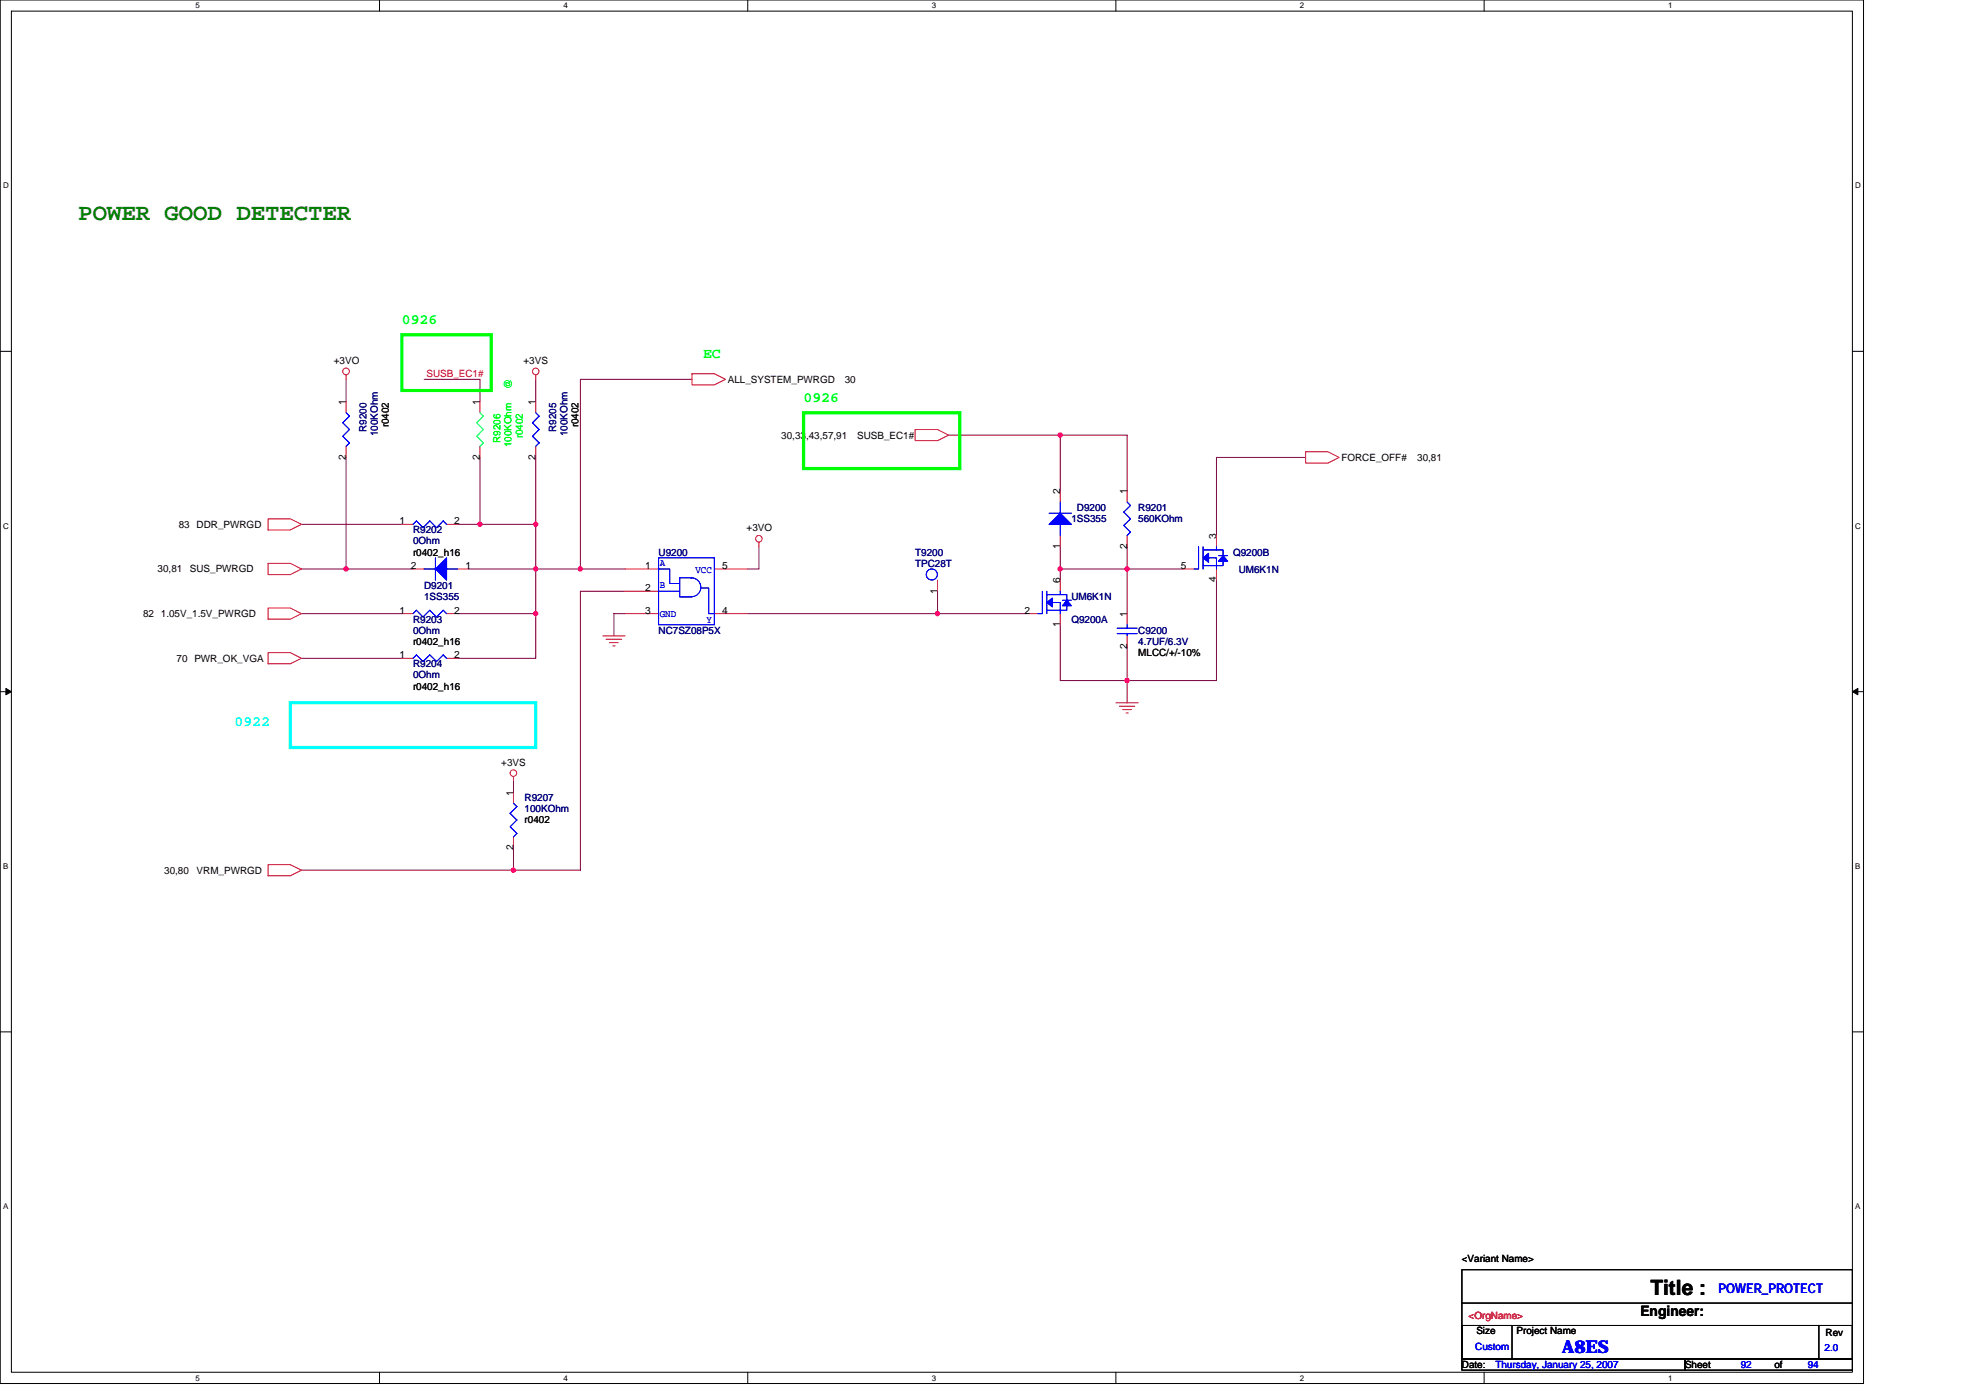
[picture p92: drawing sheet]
<svg xmlns="http://www.w3.org/2000/svg" width="297mm" height="210mm" viewBox="0 0 297 210" stroke-linecap="round" stroke-linejoin="round" font-family="sans-serif">
<defs><g id="words">
<text font-size="3.5" fill="#008000" x="11.8" y="33.1">POWER GOOD DETECTER</text>
<text font-size="3.2" x="248" y="194.5">Title :</text>
<text font-size="2.7" fill="#00f" x="234.7" y="203.3">A8ES</text>
<g font-size="2.2" fill="#0f0">
<text x="60.4" y="48.7">0926</text>
<text x="105.6" y="53.8">EC</text>
<text x="120.7" y="60.5">0926</text>
</g>
<text font-size="2.2" fill="#0ff" x="35.2" y="109.1">0922</text>
<text font-size="2.2" x="246.5" y="197.8">Engineer:</text>
<text font-size="2" fill="#00f" x="258.2" y="194.3">POWER_PROTECT</text>
<g font-size="1.5">
<text x="50.2" y="54.7">+3VO</text>
<text x="78.7" y="54.7">+3VS</text>
<text x="109.3" y="57.5">ALL_SYSTEM_PWRGD</text>
<text x="126.9" y="57.5">30</text>
<text x="52" y="60.9" transform="rotate(-90 52 60.9)">1</text>
<text x="58.4" y="64.2" transform="rotate(-90 58.4 64.2)">r0402</text>
<text x="72.1" y="60.9" transform="rotate(-90 72.1 60.9)">1</text>
<text x="80.5" y="60.9" transform="rotate(-90 80.5 60.9)">1</text>
<text x="86.9" y="64.2" transform="rotate(-90 86.9 64.2)">r0402</text>
<text x="117.4" y="65.9">30,33,43,57,91</text>
<text x="128.8" y="65.9">SUSB_EC1#</text>
<text x="52" y="69.1" transform="rotate(-90 52 69.1)">2</text>
<text x="72.1" y="69.1" transform="rotate(-90 72.1 69.1)">2</text>
<text x="80.5" y="69.1" transform="rotate(-90 80.5 69.1)">2</text>
<text x="201.5" y="69.2">FORCE_OFF#</text>
<text x="212.9" y="69.2">30,81</text>
<text x="159.3" y="74.3" transform="rotate(-90 159.3 74.3)">2</text>
<text x="169.3" y="74.3" transform="rotate(-90 169.3 74.3)">1</text>
<text x="26.9" y="79.3">83 DDR_PWRGD</text>
<text x="60" y="78.8">1</text>
<text x="62.1" y="83.5">r0402_h16</text>
<text x="68.3" y="78.8">2</text>
<text x="112.2" y="79.8">+3VO</text>
<text x="159.3" y="82.5" transform="rotate(-90 159.3 82.5)">1</text>
<text x="169.3" y="82.5" transform="rotate(-90 169.3 82.5)">2</text>
<text x="182.7" y="81" transform="rotate(-90 182.7 81)">3</text>
<text x="23.7" y="86">30,81</text>
<text x="28.5" y="86">SUS_PWRGD</text>
<text x="61.7" y="85.5">2</text>
<text x="69.9" y="85.5">1</text>
<text x="96.9" y="85.5">1</text>
<text x="96.9" y="88.8">2</text>
<text x="108.5" y="85.5">5</text>
<text x="140.8" y="89.2" transform="rotate(-90 140.8 89.2)">1</text>
<text x="159.3" y="87.7" transform="rotate(-90 159.3 87.7)">6</text>
<text x="177.4" y="85.5">5</text>
<text x="182.7" y="87.5" transform="rotate(-90 182.7 87.5)">4</text>
<text x="21.5" y="92.7">82</text>
<text x="24.2" y="92.7">1.05V_1.5V_PWRGD</text>
<text x="60" y="92.2">1</text>
<text x="68.3" y="92.2">2</text>
<text x="96.9" y="92.2">3</text>
<text x="108.5" y="92.2">4</text>
<text x="153.9" y="92.2">2</text>
<text x="159.3" y="94.2" transform="rotate(-90 159.3 94.2)">1</text>
<text x="169.3" y="92.7" transform="rotate(-90 169.3 92.7)">1</text>
<text x="26.5" y="99.4">70 PWR_OK_VGA</text>
<text x="60" y="98.9">1</text>
<text x="62.1" y="96.9">r0402_h16</text>
<text x="68.3" y="98.9">2</text>
<text x="169.3" y="97.6" transform="rotate(-90 169.3 97.6)">2</text>
<text x="171" y="98.6">MLCC/+/-10%</text>
<text x="62.1" y="103.6">r0402_h16</text>
<text x="75.3" y="115">+3VS</text>
<text x="77.1" y="119.5" transform="rotate(-90 77.1 119.5)">1</text>
<text x="78.8" y="123.7">r0402</text>
<text x="24.7" y="131.3">30,80</text>
<text x="29.5" y="131.3">VRM_PWRGD</text>
<text x="77.1" y="127.7" transform="rotate(-90 77.1 127.7)">2</text>
<text x="219.6" y="189.6">&lt;Variant Name&gt;</text>
<text x="221.8" y="200.5">Size</text>
<text x="227.9" y="200.5">Project Name</text>
<text x="274.3" y="200.7">Rev</text>
<text x="219.6" y="205.5">Date:</text>
<text x="253.2" y="205.5">Sheet</text>
<text x="266.6" y="205.5">of</text>
</g>
<g font-size="1.5" fill="#f00">
<text x="64.1" y="56.7">SUSB_EC1#</text>
<text x="220.7" y="198.2">&lt;OrgName&gt;</text>
</g>
<g font-size="1.5" fill="#0f0">
<text x="76.9" y="58.5" transform="rotate(-90 76.9 58.5)">@</text>
<text x="78.5" y="65.9" transform="rotate(-90 78.5 65.9)">r0402</text>
<text x="75.2" y="66.5" transform="rotate(-90 75.2 66.5)">R9206</text>
<text x="76.9" y="67.2" transform="rotate(-90 76.9 67.2)">100KOhm</text>
</g>
<g font-size="1.5" fill="#000080">
<text x="55.1" y="64.9" transform="rotate(-90 55.1 64.9)">R9200</text>
<text x="56.7" y="65.6" transform="rotate(-90 56.7 65.6)">100KOhm</text>
<text x="83.6" y="64.9" transform="rotate(-90 83.6 64.9)">R9205</text>
<text x="85.3" y="65.6" transform="rotate(-90 85.3 65.6)">100KOhm</text>
<text x="161.8" y="76.8">D9200</text>
<text x="171" y="76.8">R9201</text>
<text x="62.1" y="80.1">R9202</text>
<text x="62.1" y="81.8">0Ohm</text>
<text x="99" y="83.5">U9200</text>
<text x="137.5" y="83.5">T9200</text>
<text x="161" y="78.5">1SS355</text>
<text x="171" y="78.5">560KOhm</text>
<text x="185.3" y="83.5">Q9200B</text>
<text x="63.7" y="88.5">D9201</text>
<text x="137.5" y="85.2">TPC28T</text>
<text x="186.1" y="86.2">UM6K1N</text>
<text x="62.1" y="93.6">R9203</text>
<text x="62.1" y="95.2">0Ohm</text>
<text x="63.7" y="90.2">1SS355</text>
<text x="99" y="95.2">NC7SZ08P5X</text>
<text x="161" y="93.6">Q9200A</text>
<text x="161" y="90.2">UM6K1N</text>
<text x="171" y="95.2">C9200</text>
<text x="62.1" y="100.3">R9204</text>
<text x="62.1" y="101.9">0Ohm</text>
<text x="171" y="96.9">4.7UF/6.3V</text>
<text x="78.8" y="120.4">R9207</text>
<text x="78.8" y="122">100KOhm</text>
</g>
<g font-size="1.5" fill="#00f">
<text x="99.1" y="85">A</text>
<text x="99.1" y="88.4">B</text>
<text x="104.5" y="86">VCC</text>
<text x="99.1" y="92.7">GND</text>
<text x="106.1" y="93.6">Y</text>
<text x="221.7" y="202.9">Custom</text>
<text x="274.1" y="203">2.0</text>
<text x="224.7" y="205.5">Thursday, January 25, 2007</text>
<text x="261.6" y="205.5">92</text>
<text x="271.6" y="205.5">94</text>
</g>
<g font-size="1.2">
<text x="29.4" y="1.3">5</text>
<text x="84.7" y="1.3">4</text>
<text x="140" y="1.3">3</text>
<text x="195.3" y="1.3">2</text>
<text x="250.6" y="1.3">1</text>
<text x=".5" y="28.3">D</text>
<text x="278.7" y="28.3">D</text>
<text x=".5" y="79.4">C</text>
<text x="278.7" y="79.4">C</text>
<text x=".5" y="130.6">B</text>
<text x="278.7" y="130.6">B</text>
<text x=".5" y="181.7">A</text>
<text x="278.7" y="181.7">A</text>
<text x="29.4" y="207.5">5</text>
<text x="84.7" y="207.5">4</text>
<text x="140" y="207.5">3</text>
<text x="195.3" y="207.5">2</text>
<text x="250.6" y="207.5">1</text>
</g>
</g></defs>
<path d="M0 0h280v207.9h-280zM1.7 1.7h276.6v204.5h-276.6z" fill="none" stroke="#000" stroke-width=".15"/>
<g fill="#fff">
<path d="M29.4 .2h.6v1.3h-.6z"/>
<path d="M29.4 206.4h.6v1.3h-.6z"/>
</g>
<path d="M57 0v1.7M57 206.2v1.7" fill="none" stroke="#000" stroke-width=".15"/>
<g fill="#fff">
<path d="M84.7 .2h.6v1.3h-.6z"/>
<path d="M84.7 206.4h.6v1.3h-.6z"/>
</g>
<path d="M112.3 0v1.7M112.3 206.2v1.7" fill="none" stroke="#000" stroke-width=".15"/>
<g fill="#fff">
<path d="M140 .2h.6v1.3h-.6z"/>
<path d="M140 206.4h.6v1.3h-.6z"/>
</g>
<path d="M167.7 0v1.7M167.7 206.2v1.7" fill="none" stroke="#000" stroke-width=".15"/>
<g fill="#fff">
<path d="M195.3 .2h.7v1.3h-.7z"/>
<path d="M195.3 206.4h.7v1.3h-.7z"/>
</g>
<path d="M223 0v1.7M223 206.2v1.7" fill="none" stroke="#000" stroke-width=".15"/>
<g fill="#fff">
<path d="M250.6 .2h.7v1.3h-.7z"/>
<path d="M250.6 206.4h.7v1.3h-.7z"/>
<path d="M.5 27.2h.8v1.4h-.8z"/>
<path d="M278.7 27.2h.9v1.4h-.9z"/>
<path d="M.5 78.3h.8v1.4h-.8z"/>
<path d="M278.7 78.3h.9v1.4h-.9z"/>
</g>
<path d="M0 52.8h1.7M278.3 52.8h1.7" fill="none" stroke="#000" stroke-width=".15"/>
<g fill="#fff">
<path d="M.5 129.5h.7v1.3h-.7z"/>
<path d="M278.7 129.5h.8v1.3h-.8z"/>
</g>
<path d="M0 103.9h1.7M278.3 103.9h1.7" fill="none" stroke="#000" stroke-width=".15"/>
<path d="M.9 103.4l.8 .5-.8 .5zM278.3 103.9l.8-.5v1z" fill="#000" stroke="#000" stroke-width=".15"/>
<g fill="#fff">
<path d="M.5 180.6h.7v1.3h-.7z"/>
<path d="M278.7 180.6h.8v1.3h-.8z"/>
</g>
<path d="M0 155h1.7M278.3 155h1.7M219.6 195.8h58.7M219.6 190.8h58.7v13.4h-58.7zM219.6 199.2h7.6v5h-7.6zM227.3 199.2h46M273.3 199.2h5v5h-5zM219.6 204.2h33.6v1.7h-33.6zM253.2 204.2h25.1v1.7h-25.1z" fill="none" stroke="#000" stroke-width=".15"/>
<g fill="none" stroke="#800040" stroke-width=".15">
<path d="M52 57v3.3M63.7 57h8.4v3.3M80.5 57v3.3M104 57h-16.8v28.5M45.3 78.8h15.1M52 68.7v16.8M68.8 78.8h3.3M72.1 68.7v10.1h8.4M80.5 68.7v30.2h-11.7M142.5 65.4h26.9v8.4M159.3 65.4v8.4M196.2 68.7h-13.4v11.8"/>
<path d="M45.3 98.9h15.1M45.3 85.5h16.8M45.3 92.2h15.1M68.8 92.2h11.7M70.4 85.5h23.5M93.9 92.2h-1.7v3.3M93.9 88.8h-6.7v41.9h-41.9M112.3 92.2h28.6M114 82.1v3.4h-1.7M140.9 88.8v3.4h13.4M159.3 82.1v5.1M159.3 85.5h18.4"/>
<path d="M169.4 82.1v10.1M169.4 97.2v8.4M182.8 87.2v15.1h-23.5v-8.4M77.1 117.3v1.7M77.1 127.4v3.3"/>
</g>
<g fill="#f0f" stroke="#f0f" stroke-width=".15">
<circle cx="159.3" cy="65.4" r=".33"/>
<circle cx="169.3" cy="102.2" r=".33"/>
<circle cx="80.5" cy="85.5" r=".32"/>
<circle cx="80.5" cy="92.2" r=".32"/>
<circle cx="140.8" cy="92.2" r=".32"/>
<circle cx="159.3" cy="85.5" r=".33"/>
<circle cx="169.3" cy="85.5" r=".33"/>
<circle cx="72.1" cy="78.8" r=".32"/>
<circle cx="52" cy="85.5" r=".33"/>
<circle cx="77.1" cy="130.7" r=".33"/>
<circle cx="80.5" cy="78.8" r=".32"/>
<circle cx="87.2" cy="85.5" r=".33"/>
</g>
<g fill="none" stroke="#f00" stroke-width=".15">
<path d="M52 56.3v.7M80.5 56.3v.7M104 56.2h3.3l1.7 .8-1.7 .8h-3.3zM40.3 78h3.3l1.7 .8-1.7 .8h-3.3zM52 60.3v1.7M52 67.1v1.6M60.4 78.8h1.7M67.1 78.8h1.7M72.1 60.3v1.7M72.1 67.1v1.6M80.5 60.3v1.7M80.5 67.1v1.6"/>
<path d="M137.5 64.5h3.4l1.6 .9-1.6 .8h-3.4zM159.3 73.8v1.6M169.4 73.8v1.6M196.2 67.9h3.3l1.7 .8-1.7 .9h-3.3zM40.3 91.4h3.3l1.7 .8-1.7 .8h-3.3zM40.3 84.6h3.3l1.7 .9-1.7 .8h-3.3zM40.3 98.1h3.3l1.7 .8-1.7 .8h-3.3zM60.4 92.2h1.7M60.4 98.9h1.7M62.1 85.5h1.6M67.1 92.2h1.7M67.1 98.9h1.7"/>
<path d="M68.8 85.5h1.6M90.6 95.5h3.3M91.1 96.1h2.3M91.6 96.6h1.3M92.1 97h.3M93.9 85.5h5.1M93.9 88.8h5.1M93.9 92.2h5.1M107.3 85.5h5M107.3 92.2h5M114 81.5v.6M140.9 87.2v1.6"/>
<path d="M154.3 92.2h1.6M159.3 80.5v1.6M159.3 87.2v1.6M159.3 92.2v1.7M169.4 80.5v1.6M169.4 92.2v1.7M169.4 95.5v1.7M177.7 85.5h1.7M182.8 80.5v1.6M182.8 85.5v1.7M77.1 116.7v.6M77.1 119v1.7"/>
<path d="M167.7 105.6h3.3M168.2 106.1h2.3M168.7 106.6h1.3M169.2 107.1h.3M40.3 129.9h3.3l1.7 .8-1.7 .9h-3.3zM77.1 125.7v1.7"/>
<circle cx="52" cy="55.8" r=".5"/>
<circle cx="80.5" cy="55.8" r=".49"/>
<circle cx="114" cy="80.9" r=".49"/>
<circle cx="77.1" cy="116.2" r=".49"/>
</g>
<path d="M43.6 105.6h36.9v6.7h-36.9z" fill="none" stroke="#0ff" stroke-width=".49"/>
<path d="M60.4 50.3h13.4v8.4h-13.4zM120.7 62h23.5v8.4h-23.5z" fill="none" stroke="#0f0" stroke-width=".49"/>
<g fill="none" stroke="#00f" stroke-width=".15">
<path d="M52 62l.5 .5-1 1 1 1-1 1.1 1 .9-.5 .6M62.1 78.8l.5-.5 1 1 1-1 1 1 1-1 .5 .5M80.5 62l.5 .5-1 1 1 1-1 1.1 1 .9-.5 .6M157.6 77.1h3.4M159.3 75.4v1.7M159.3 78.8v1.7M169.4 75.4l.5 .5-1.1 1 1.1 1.1-1.1 1 1.1 1-.5 .5M62.1 92.2l.5-.5 1 1 1-1 1 1 1-1 .5 .5M62.1 98.9l.5-.5 1 1 1-1 1 1 1-1 .5 .5M63.7 85.5h1.7M65.4 83.8v3.4M67.1 85.5h1.7"/>
<path d="M99 83.8h8.3v10.1h-8.3zM99 85.5h1.6v2.2h1.5M99 88.8h3.1M103.8 86.8a1.41 1.41 0 0 1 1.5 1.4 1.41 1.41 0 0 1-1.5 1.4M104 86.8h-1.9v2.9h1.9M105.3 88.3h1.2v3.9h.8M156.6 88.8v3.4h-.7M157.3 88.8v3.4M157.3 89.3h2M158.1 90.5h1.2v1.7M159.3 89.3h1v.9M159.3 88.8v.5"/>
<path d="M159.6 90.2h1.4M160.3 91v.7h-3M167.8 94.4h3.1M167.8 95.2h3.1M169.4 93.9v.5M169.4 95.2v.3M180.1 82.1v3.4h-.7M180.8 82.1v3.4M180.8 82.6h2M181.6 83.8h1.2v1.7M182.8 82.6h1v.9M182.8 82.1v.5"/>
<path d="M183.1 83.5h1.3M183.8 84.3v.7h-3M77.1 120.7l.6 .5-1.1 1 1.1 1-1.1 1 1.1 1-.6 .5"/>
<circle cx="140" cy="86.3" r=".83"/>
</g>
<path d="M72.1 62l.5 .5-1 1 1 1-1 1.1 1 .9-.5 .6" fill="none" stroke="#00ff80" stroke-width=".15"/>
<g fill="#00f" stroke="#00f" stroke-width=".15">
<path d="M159.3 77.1l1.7 1.7h-3.4z" fill-rule="evenodd"/>
<path d="M159.3 77.1l1.7 1.7h-3.4z" fill-rule="evenodd"/>
<path d="M67.1 83.8v3.4l-1.7-1.7z" fill-rule="evenodd"/>
<path d="M67.1 83.8v3.4l-1.7-1.7z" fill-rule="evenodd"/>
<path d="M157.3 90.5l.8-.6v1.3z" fill-rule="evenodd"/>
<path d="M160.3 90.2l.7 .8h-1.4z" fill-rule="evenodd"/>
<path d="M157.3 90.5l.8-.6v1.3z" fill-rule="evenodd"/>
<path d="M160.3 90.2l.7 .8h-1.4z" fill-rule="evenodd"/>
<path d="M180.8 83.8l.8-.7v1.4z" fill-rule="evenodd"/>
<path d="M183.8 83.5l.6 .8h-1.3z" fill-rule="evenodd"/>
<path d="M180.8 83.8l.8-.7v1.4z" fill-rule="evenodd"/>
<path d="M183.8 83.5l.6 .8h-1.3z" fill-rule="evenodd"/>
</g>
<use href="#words"/>
</svg>
